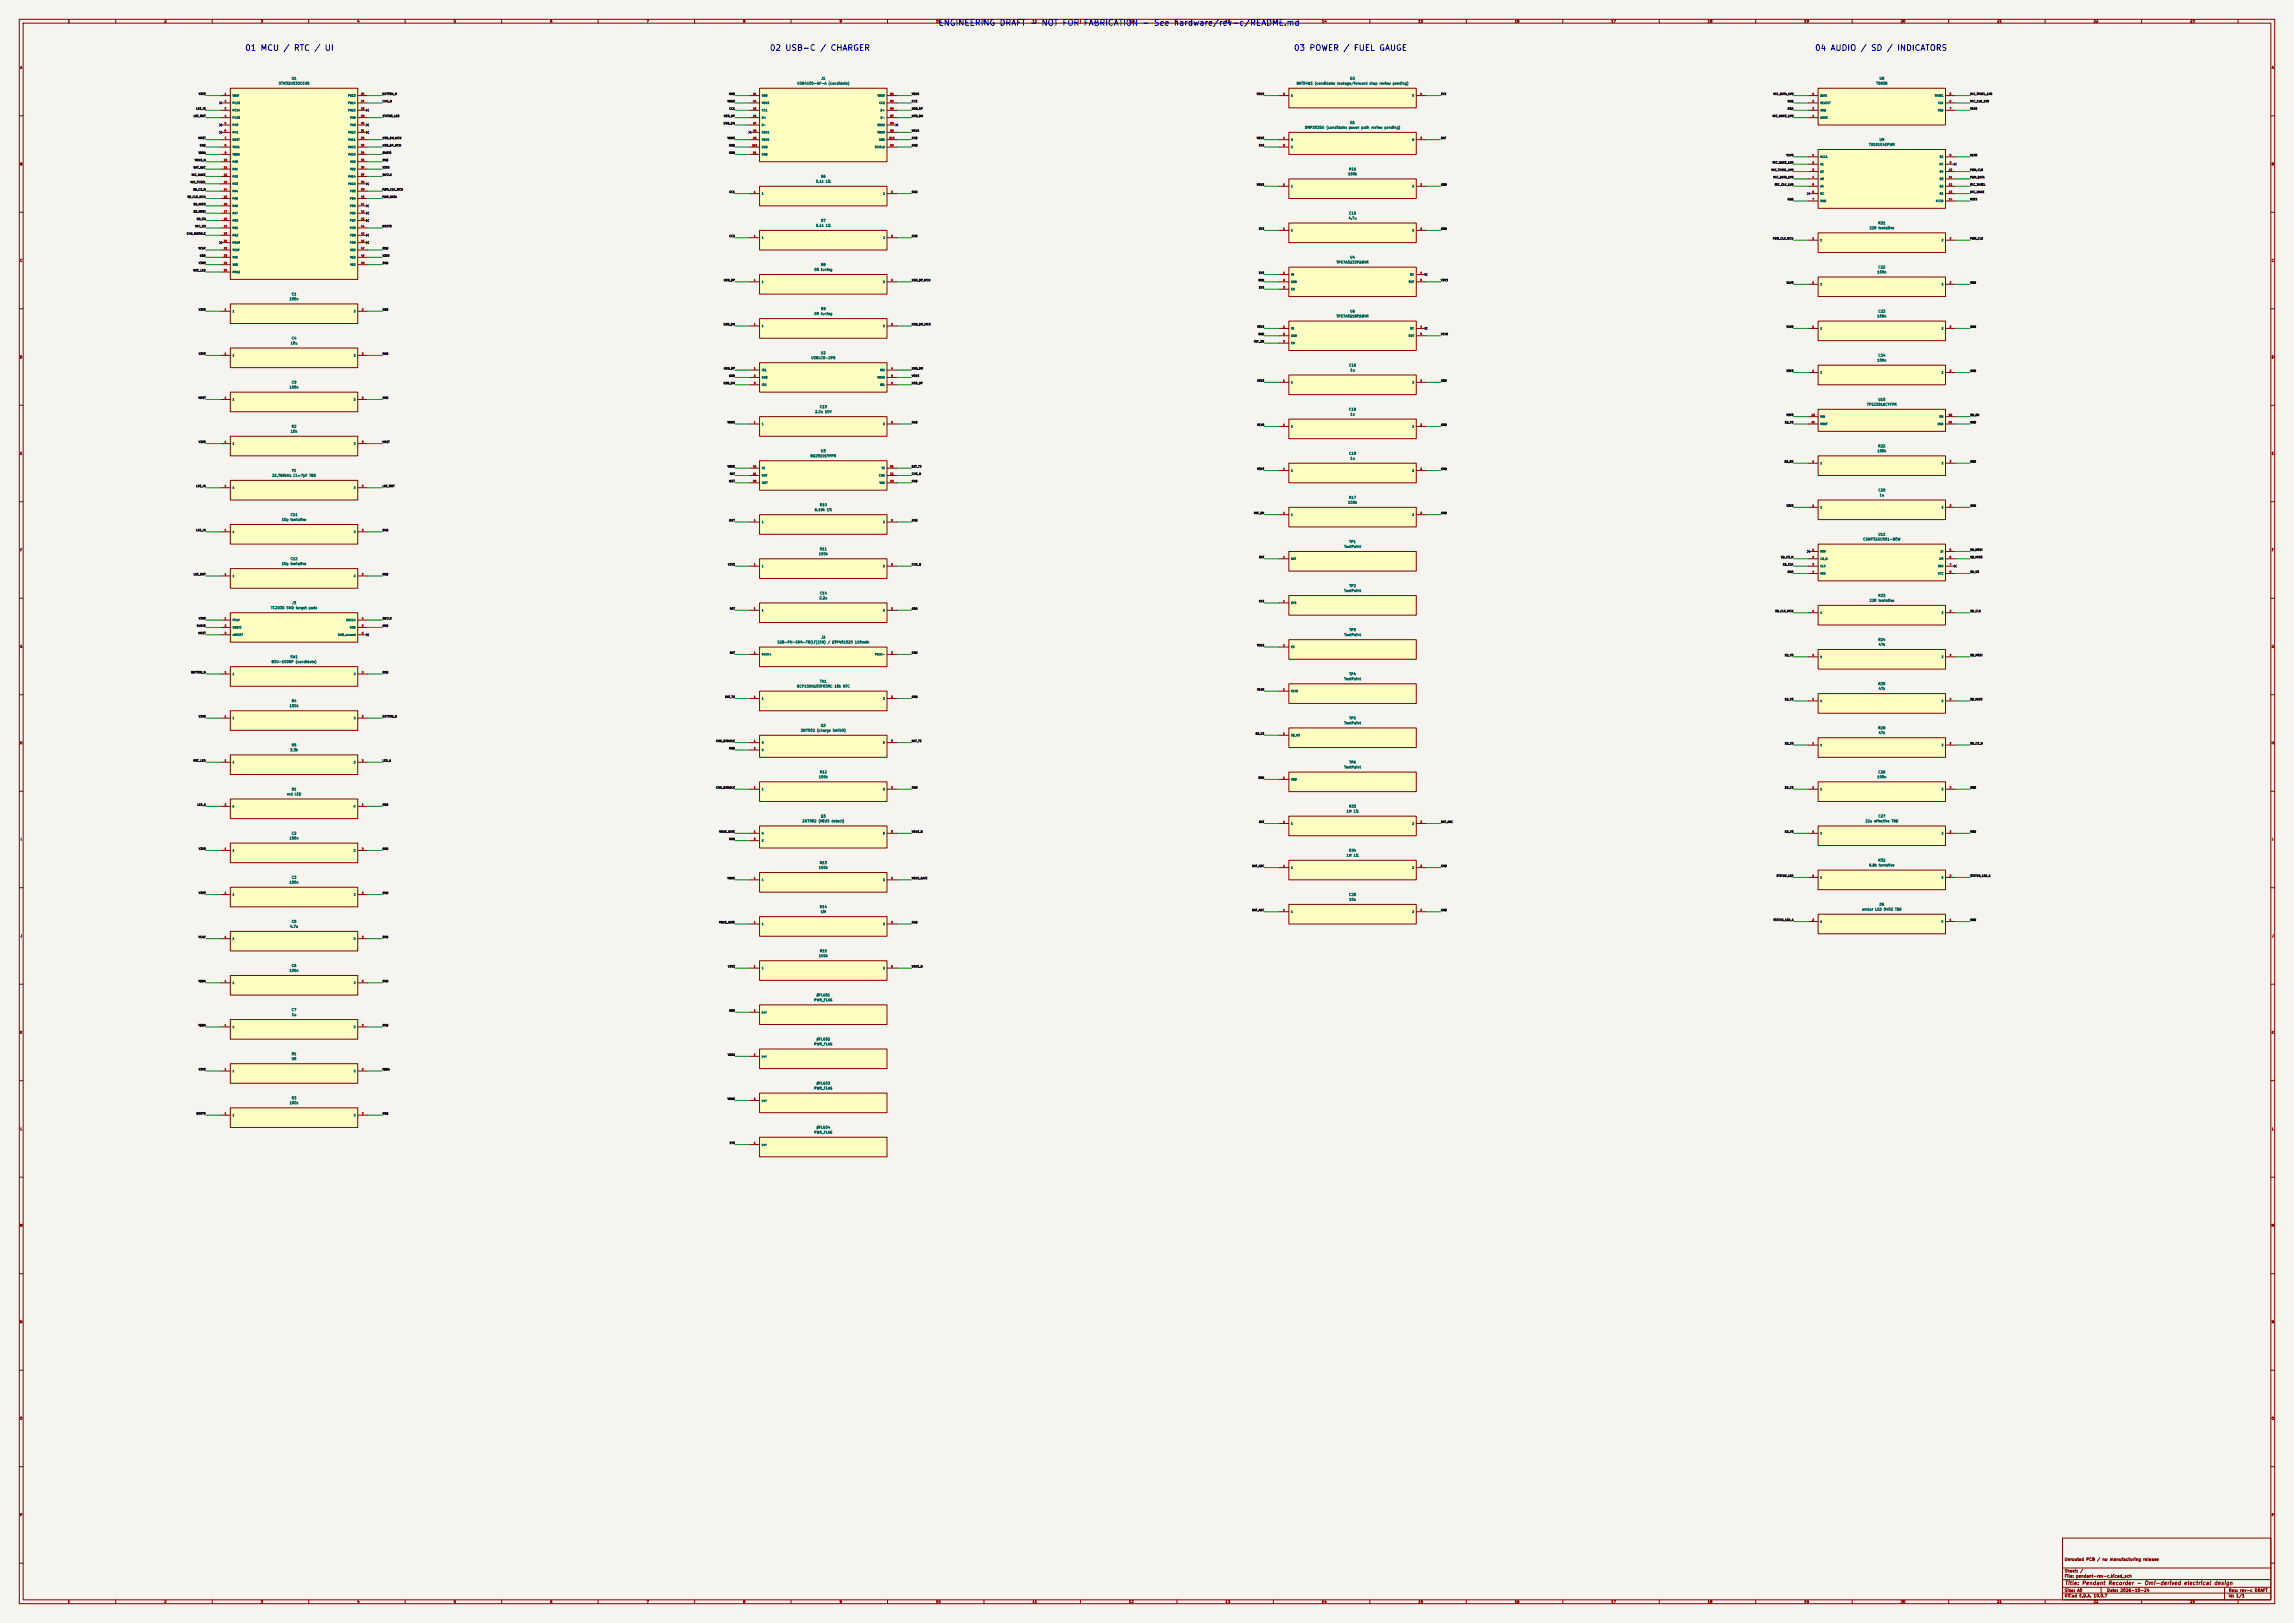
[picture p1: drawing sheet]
<svg xmlns="http://www.w3.org/2000/svg" width="1189mm" height="841mm" viewBox="0 0 1189 841" stroke-linecap="round" stroke-linejoin="round" font-family="sans-serif">
<defs><g id="words">
<g font-size="3" fill="#0000c2">
<text x="486" y="14">ENGINEERING DRAFT - NOT FOR FABRICATION - See hardware/rev-c/README.md</text>
<text x="127" y="27">01 MCU / RTC / UI</text>
<text x="399" y="27">02 USB-C / CHARGER</text>
<text x="670" y="27">03 POWER / FUEL GAUGE</text>
<text x="940" y="27">04 AUDIO / SD / INDICATORS</text>
</g>
<text font-size="2" fill="#840000" x="1070" y="822">Title: Pendant Recorder - Omi-derived electrical design</text>
<g font-size="1.5" fill="#840000">
<text x="1070" y="809">Unrouted PCB / no manufacturing release</text>
<text x="1070" y="815">Sheet: /</text>
<text x="1070" y="818">File: pendant-rev-c.kicad_sch</text>
<text x="1070" y="825">Size: A0</text>
<text x="1092" y="825">Date: 2026-10-24</text>
<text x="1155" y="825">Rev: rev-c DRAFT</text>
<text x="1070" y="828">KiCad E.D.A. 10.0.7</text>
<text x="1155" y="828">Id: 1/1</text>
</g>
<g font-size="1.3" fill="#840000">
<text x="35" y="12">1</text>
<text x="85" y="12">2</text>
<text x="135" y="12">3</text>
<text x="185" y="12">4</text>
<text x="235" y="12">5</text>
<text x="285" y="12">6</text>
<text x="335" y="12">7</text>
<text x="385" y="12">8</text>
<text x="435" y="12">9</text>
<text x="485" y="12">10</text>
<text x="535" y="12">11</text>
<text x="585" y="12">12</text>
<text x="635" y="12">13</text>
<text x="685" y="12">14</text>
<text x="735" y="12">15</text>
<text x="785" y="12">16</text>
<text x="835" y="12">17</text>
<text x="885" y="12">18</text>
<text x="935" y="12">19</text>
<text x="985" y="12">20</text>
<text x="1035" y="12">21</text>
<text x="1085" y="12">22</text>
<text x="1135" y="12">23</text>
<text x="10" y="36">A</text>
<text x="1177" y="36">A</text>
<text x="10" y="86">B</text>
<text x="1177" y="86">B</text>
<text x="10" y="136">C</text>
<text x="1177" y="136">C</text>
<text x="10" y="186">D</text>
<text x="1177" y="186">D</text>
<text x="10" y="236">E</text>
<text x="1177" y="236">E</text>
<text x="10" y="286">F</text>
<text x="1177" y="286">F</text>
<text x="10" y="336">G</text>
<text x="1177" y="336">G</text>
<text x="10" y="386">H</text>
<text x="1177" y="386">H</text>
<text x="11" y="436">I</text>
<text x="1178" y="436">I</text>
<text x="10" y="486">J</text>
<text x="1177" y="486">J</text>
<text x="10" y="536">K</text>
<text x="1177" y="536">K</text>
<text x="10" y="586">L</text>
<text x="1177" y="586">L</text>
<text x="10" y="636">M</text>
<text x="1177" y="636">M</text>
<text x="10" y="686">N</text>
<text x="1177" y="686">N</text>
<text x="10" y="736">O</text>
<text x="1177" y="736">O</text>
<text x="10" y="786">P</text>
<text x="1177" y="786">P</text>
<text x="35" y="831">1</text>
<text x="85" y="831">2</text>
<text x="135" y="831">3</text>
<text x="185" y="831">4</text>
<text x="235" y="831">5</text>
<text x="285" y="831">6</text>
<text x="335" y="831">7</text>
<text x="385" y="831">8</text>
<text x="435" y="831">9</text>
<text x="485" y="831">10</text>
<text x="535" y="831">11</text>
<text x="585" y="831">12</text>
<text x="635" y="831">13</text>
<text x="685" y="831">14</text>
<text x="735" y="831">15</text>
<text x="785" y="831">16</text>
<text x="835" y="831">17</text>
<text x="885" y="831">18</text>
<text x="935" y="831">19</text>
<text x="985" y="831">20</text>
<text x="1035" y="831">21</text>
<text x="1085" y="831">22</text>
<text x="1135" y="831">23</text>
</g>
<g font-size="1.3" fill="#006464">
<text x="151" y="42">U1</text>
<text x="426" y="42">J1</text>
<text x="700" y="42">D2</text>
<text x="974" y="42">U8</text>
<text x="144" y="44">STM32U535CEU6</text>
<text x="413" y="44">USB4105-GF-A (candidate)</text>
<text x="672" y="44">BAT54WS (candidate; leakage/forward drop review pending)</text>
<text x="972" y="44">T5838</text>
<text x="700" y="64">Q1</text>
<text x="676" y="67">DMP2035U (candidate; power path review pending)</text>
<text x="969" y="76">TXS0104EPWR</text>
<text x="974" y="73">U9</text>
<text x="699" y="89">R16</text>
<text x="423" y="95">5.1k 1%</text>
<text x="425" y="92">R6</text>
<text x="699" y="91">100k</text>
<text x="699" y="114">4.7u</text>
<text x="699" y="111">C15</text>
<text x="423" y="118">5.1k 1%</text>
<text x="425" y="115">R7</text>
<text x="969" y="119">22R tentative</text>
<text x="973" y="117">R21</text>
<text x="693" y="137">TPS7A0233PDBVR</text>
<text x="700" y="134">U4</text>
<text x="422" y="141">0R tuning</text>
<text x="425" y="138">R8</text>
<text x="973" y="142">100n</text>
<text x="973" y="139">C22</text>
<text x="150" y="156">100n</text>
<text x="151" y="153">C1</text>
<text x="425" y="161">R9</text>
<text x="422" y="164">0R tuning</text>
<text x="693" y="165">TPS7A0218PDBVR</text>
<text x="700" y="162">U6</text>
<text x="973" y="165">100n</text>
<text x="973" y="162">C23</text>
<text x="150" y="179">10u</text>
<text x="151" y="176">C4</text>
<text x="425" y="184">U2</text>
<text x="973" y="185">C24</text>
<text x="420" y="186">USBLC6-2P6</text>
<text x="699" y="190">C16</text>
<text x="973" y="188">100n</text>
<text x="700" y="193">1u</text>
<text x="150" y="202">100n</text>
<text x="151" y="199">C9</text>
<text x="973" y="208">U10</text>
<text x="422" y="214">2.2u 10V</text>
<text x="425" y="212">C13</text>
<text x="699" y="213">C18</text>
<text x="700" y="216">1u</text>
<text x="967" y="211">TPS22916CYFPR</text>
<text x="151" y="222">R2</text>
<text x="151" y="224">10k</text>
<text x="973" y="232">R22</text>
<text x="420" y="237">BQ25101YFPR</text>
<text x="425" y="235">U3</text>
<text x="699" y="236">C19</text>
<text x="700" y="238">1u</text>
<text x="973" y="235">100k</text>
<text x="151" y="245">Y1</text>
<text x="141" y="247">32.768kHz CL=7pF TBD</text>
<text x="973" y="255">C25</text>
<text x="974" y="258">1u</text>
<text x="425" y="263">R10</text>
<text x="699" y="261">100k</text>
<text x="699" y="259">R17</text>
<text x="150" y="268">C11</text>
<text x="422" y="265">6.19k 1%</text>
<text x="146" y="270">10p tentative</text>
<text x="699" y="282">TP1</text>
<text x="966" y="280">CSNP32GCR01-BOW</text>
<text x="973" y="278">U11</text>
<text x="424" y="288">100k</text>
<text x="425" y="285">R11</text>
<text x="697" y="284">TestPoint</text>
<text x="146" y="293">10p tentative</text>
<text x="150" y="291">C12</text>
<text x="699" y="304">TP2</text>
<text x="425" y="311">2.2u</text>
<text x="425" y="308">C14</text>
<text x="697" y="307">TestPoint</text>
<text x="973" y="310">R23</text>
<text x="140" y="316">TC2030 SWD target pads</text>
<text x="151" y="313">J3</text>
<text x="969" y="312">22R tentative</text>
<text x="697" y="330">TestPoint</text>
<text x="699" y="327">TP3</text>
<text x="403" y="334">S2B-PH-SM4-TB(LF)(SN) / DTP401525 110mAh</text>
<text x="426" y="331">J2</text>
<text x="973" y="332">R24</text>
<text x="974" y="335">47k</text>
<text x="150" y="341">SW1</text>
<text x="141" y="344">B3U-1000P (candidate)</text>
<text x="697" y="353">TestPoint</text>
<text x="699" y="350">TP4</text>
<text x="413" y="357">NCP15XH103F03RC 10k NTC</text>
<text x="425" y="354">TH1</text>
<text x="973" y="355">R25</text>
<text x="974" y="358">47k</text>
<text x="151" y="364">R4</text>
<text x="150" y="367">100k</text>
<text x="425" y="377">Q2</text>
<text x="697" y="376">TestPoint</text>
<text x="699" y="373">TP5</text>
<text x="415" y="379">2N7002 (charge inhibit)</text>
<text x="973" y="378">R28</text>
<text x="974" y="381">47k</text>
<text x="150" y="390">3.3k</text>
<text x="151" y="387">R5</text>
<text x="699" y="396">TP6</text>
<text x="425" y="401">R12</text>
<text x="697" y="398">TestPoint</text>
<text x="973" y="401">C26</text>
<text x="424" y="404">100k</text>
<text x="973" y="404">100n</text>
<text x="149" y="412">red LED</text>
<text x="151" y="410">D1</text>
<text x="699" y="419">R33</text>
<text x="425" y="424">Q3</text>
<text x="698" y="421">1M 1%</text>
<text x="973" y="424">C27</text>
<text x="416" y="426">2N7002 (VBUS detect)</text>
<text x="967" y="426">22u effective TBD</text>
<text x="150" y="435">100n</text>
<text x="151" y="433">C2</text>
<text x="699" y="442">R34</text>
<text x="425" y="448">R13</text>
<text x="698" y="444">1M 1%</text>
<text x="969" y="449">6.8k tentative</text>
<text x="973" y="447">R32</text>
<text x="151" y="456">C3</text>
<text x="424" y="451">100k</text>
<text x="150" y="458">100n</text>
<text x="699" y="465">C28</text>
<text x="699" y="467">10n</text>
<text x="425" y="471">R14</text>
<text x="425" y="473">1M</text>
<text x="965" y="472">amber LED 0402 TBD</text>
<text x="974" y="470">D6</text>
<text x="151" y="478">C5</text>
<text x="150" y="481">4.7u</text>
<text x="424" y="496">100k</text>
<text x="425" y="494">R15</text>
<text x="150" y="504">100n</text>
<text x="151" y="501">C6</text>
<text x="422" y="519">PWR_FLAG</text>
<text x="423" y="517">#FLG01</text>
<text x="151" y="524">C7</text>
<text x="151" y="527">1u</text>
<text x="423" y="539">#FLG02</text>
<text x="422" y="542">PWR_FLAG</text>
<text x="151" y="547">R1</text>
<text x="151" y="550">0R</text>
<text x="423" y="562">#FLG03</text>
<text x="151" y="570">R3</text>
<text x="422" y="565">PWR_FLAG</text>
<text x="150" y="572">100k</text>
<text x="422" y="588">PWR_FLAG</text>
<text x="423" y="585">#FLG04</text>
</g>
<g font-size="1" fill="#0f0f0f">
<text x="103" y="49">V3V3</text>
<text x="198" y="53">CHG_N</text>
<text x="198" y="49">BUTTON_N</text>
<text x="377" y="53">VBUS</text>
<text x="378" y="49">GND</text>
<text x="472" y="49">VBUS</text>
<text x="472" y="53">CC2</text>
<text x="651" y="49">VBUS</text>
<text x="747" y="49">SYS</text>
<text x="919" y="49">MIC_DATA_1V8</text>
<text x="926" y="53">GND</text>
<text x="1021" y="53">MIC_CLK_1V8</text>
<text x="1021" y="49">MIC_THSEL_1V8</text>
<text x="102" y="57">LSE_IN</text>
<text x="378" y="57">CC1</text>
<text x="472" y="57">USB_DP</text>
<text x="926" y="57">GND</text>
<text x="1021" y="57">V1V8</text>
<text x="100" y="61">LSE_OUT</text>
<text x="198" y="61">STATUS_LED</text>
<text x="375" y="65">USB_DM</text>
<text x="375" y="61">USB_DP</text>
<text x="472" y="61">USB_DM</text>
<text x="919" y="61">MIC_WAKE_1V8</text>
<text x="472" y="68">VBUS</text>
<text x="103" y="72">NRST</text>
<text x="103" y="76">GND</text>
<text x="198" y="76">USB_DP_MCU</text>
<text x="198" y="72">USB_DM_MCU</text>
<text x="377" y="72">VBUS</text>
<text x="378" y="76">GND</text>
<text x="472" y="72">GND</text>
<text x="472" y="76">GND</text>
<text x="651" y="72">VBUS</text>
<text x="652" y="76">SYS</text>
<text x="747" y="72">BAT</text>
<text x="101" y="84">VBUS_N</text>
<text x="103" y="80">VDDA</text>
<text x="198" y="84">GND</text>
<text x="198" y="80">SWDIO</text>
<text x="378" y="80">GND</text>
<text x="926" y="81">V1V8</text>
<text x="1021" y="81">V1V8</text>
<text x="100" y="88">BAT_ADC</text>
<text x="198" y="88">V3V3</text>
<text x="918" y="89">MIC_THSEL_1V8</text>
<text x="919" y="85">MIC_WAKE_1V8</text>
<text x="1021" y="89">PDM_CLK</text>
<text x="99" y="95">MIC_THSEL</text>
<text x="99" y="91">MIC_WAKE</text>
<text x="198" y="91">SWCLK</text>
<text x="919" y="93">MIC_DATA_1V8</text>
<text x="1021" y="93">PDM_DATA</text>
<text x="100" y="99">SD_CS_N</text>
<text x="198" y="99">PDM_CLK_MCU</text>
<text x="378" y="100">CC1</text>
<text x="472" y="100">GND</text>
<text x="651" y="96">VBUS</text>
<text x="747" y="96">GND</text>
<text x="920" y="96">MIC_CLK_1V8</text>
<text x="1021" y="100">MIC_WAKE</text>
<text x="1021" y="96">MIC_THSEL</text>
<text x="97" y="103">SD_CLK_MCU</text>
<text x="100" y="107">SD_MISO</text>
<text x="198" y="103">PDM_DATA</text>
<text x="926" y="104">GND</text>
<text x="1021" y="104">V3V3</text>
<text x="100" y="110">SD_MOSI</text>
<text x="101" y="118">MIC_EN</text>
<text x="102" y="114">SD_EN</text>
<text x="198" y="118">BOOT0</text>
<text x="652" y="119">SYS</text>
<text x="747" y="119">GND</text>
<text x="97" y="122">CHG_DISABLE</text>
<text x="378" y="123">CC2</text>
<text x="472" y="123">GND</text>
<text x="919" y="124">PDM_CLK_MCU</text>
<text x="1021" y="124">PDM_CLK</text>
<text x="103" y="129">VCAP</text>
<text x="198" y="129">GND</text>
<text x="103" y="137">V3V3</text>
<text x="103" y="133">GND</text>
<text x="198" y="133">V3V3</text>
<text x="198" y="137">GND</text>
<text x="100" y="141">REC_LED</text>
<text x="652" y="142">SYS</text>
<text x="375" y="146">USB_DP</text>
<text x="472" y="146">USB_DP_MCU</text>
<text x="652" y="146">GND</text>
<text x="652" y="150">SYS</text>
<text x="747" y="146">V3V3</text>
<text x="926" y="147">V1V8</text>
<text x="1021" y="147">GND</text>
<text x="103" y="161">V3V3</text>
<text x="198" y="161">GND</text>
<text x="375" y="169">USB_DM</text>
<text x="472" y="169">USB_DM_MCU</text>
<text x="652" y="170">V3V3</text>
<text x="652" y="174">GND</text>
<text x="747" y="174">V1V8</text>
<text x="926" y="170">V1V8</text>
<text x="1021" y="170">GND</text>
<text x="650" y="178">MIC_EN</text>
<text x="103" y="184">V3V3</text>
<text x="198" y="184">GND</text>
<text x="375" y="192">USB_DP</text>
<text x="472" y="192">USB_DM</text>
<text x="378" y="195">GND</text>
<text x="472" y="195">VBUS</text>
<text x="926" y="193">V3V3</text>
<text x="1021" y="193">GND</text>
<text x="375" y="199">USB_DM</text>
<text x="472" y="199">USB_DP</text>
<text x="652" y="198">V3V3</text>
<text x="747" y="198">GND</text>
<text x="103" y="207">NRST</text>
<text x="198" y="207">GND</text>
<text x="926" y="216">V3V3</text>
<text x="1021" y="216">SD_EN</text>
<text x="377" y="220">VBUS</text>
<text x="472" y="220">GND</text>
<text x="652" y="221">V1V8</text>
<text x="747" y="221">GND</text>
<text x="925" y="220">SD_V3</text>
<text x="1021" y="220">GND</text>
<text x="103" y="230">V3V3</text>
<text x="198" y="230">NRST</text>
<text x="925" y="240">SD_EN</text>
<text x="1021" y="240">GND</text>
<text x="377" y="242">VBUS</text>
<text x="472" y="242">BAT_TS</text>
<text x="652" y="244">V3V3</text>
<text x="747" y="244">GND</text>
<text x="378" y="250">ISET</text>
<text x="378" y="246">BAT</text>
<text x="472" y="246">CHG_N</text>
<text x="472" y="250">GND</text>
<text x="102" y="253">LSE_IN</text>
<text x="198" y="253">LSE_OUT</text>
<text x="926" y="263">V3V3</text>
<text x="1021" y="263">GND</text>
<text x="650" y="267">MIC_EN</text>
<text x="747" y="267">GND</text>
<text x="102" y="275">LSE_IN</text>
<text x="198" y="275">GND</text>
<text x="378" y="270">ISET</text>
<text x="472" y="270">GND</text>
<text x="1021" y="286">SD_MOSI</text>
<text x="377" y="293">V3V3</text>
<text x="472" y="293">CHG_N</text>
<text x="653" y="289">BAT</text>
<text x="923" y="289">SD_CS_N</text>
<text x="924" y="293">SD_CLK</text>
<text x="1021" y="289">SD_MISO</text>
<text x="100" y="298">LSE_OUT</text>
<text x="198" y="298">GND</text>
<text x="926" y="297">GND</text>
<text x="1021" y="297">SD_V3</text>
<text x="378" y="316">BAT</text>
<text x="472" y="316">GND</text>
<text x="652" y="312">SYS</text>
<text x="920" y="317">SD_CLK_MCU</text>
<text x="1021" y="317">SD_CLK</text>
<text x="103" y="321">V3V3</text>
<text x="198" y="321">SWCLK</text>
<text x="102" y="325">SWDIO</text>
<text x="103" y="329">NRST</text>
<text x="198" y="325">GND</text>
<text x="652" y="335">V3V3</text>
<text x="378" y="339">BAT</text>
<text x="472" y="339">GND</text>
<text x="925" y="340">SD_V3</text>
<text x="1021" y="340">SD_MOSI</text>
<text x="99" y="349">BUTTON_N</text>
<text x="198" y="349">GND</text>
<text x="652" y="358">V1V8</text>
<text x="376" y="362">BAT_TS</text>
<text x="472" y="362">GND</text>
<text x="925" y="363">SD_V3</text>
<text x="1021" y="363">SD_MISO</text>
<text x="103" y="372">V3V3</text>
<text x="198" y="372">BUTTON_N</text>
<text x="651" y="381">SD_V3</text>
<text x="371" y="385">CHG_DISABLE</text>
<text x="378" y="389">GND</text>
<text x="472" y="385">BAT_TS</text>
<text x="925" y="386">SD_V3</text>
<text x="1021" y="386">SD_CS_N</text>
<text x="100" y="395">REC_LED</text>
<text x="198" y="395">LED_A</text>
<text x="652" y="404">GND</text>
<text x="371" y="409">CHG_DISABLE</text>
<text x="472" y="409">GND</text>
<text x="925" y="409">SD_V3</text>
<text x="1021" y="409">GND</text>
<text x="102" y="418">LED_A</text>
<text x="198" y="418">GND</text>
<text x="373" y="432">VBUS_GATE</text>
<text x="472" y="432">VBUS_N</text>
<text x="653" y="427">BAT</text>
<text x="747" y="427">BAT_ADC</text>
<text x="925" y="432">SD_V3</text>
<text x="1021" y="432">GND</text>
<text x="378" y="436">GND</text>
<text x="103" y="441">V3V3</text>
<text x="198" y="441">GND</text>
<text x="649" y="449">BAT_ADC</text>
<text x="747" y="449">GND</text>
<text x="377" y="456">VBUS</text>
<text x="472" y="456">VBUS_GATE</text>
<text x="921" y="455">STATUS_LED</text>
<text x="1021" y="455">STATUS_LED_A</text>
<text x="103" y="463">V3V3</text>
<text x="198" y="463">GND</text>
<text x="649" y="472">BAT_ADC</text>
<text x="747" y="472">GND</text>
<text x="373" y="479">VBUS_GATE</text>
<text x="472" y="479">GND</text>
<text x="919" y="477">STATUS_LED_A</text>
<text x="1021" y="477">GND</text>
<text x="103" y="486">VCAP</text>
<text x="198" y="486">GND</text>
<text x="377" y="502">V3V3</text>
<text x="472" y="502">VBUS_N</text>
<text x="103" y="509">VDDA</text>
<text x="198" y="509">GND</text>
<text x="378" y="524">GND</text>
<text x="103" y="532">VDDA</text>
<text x="198" y="532">GND</text>
<text x="377" y="547">VDDA</text>
<text x="103" y="555">V3V3</text>
<text x="198" y="555">VDDA</text>
<text x="377" y="570">VBUS</text>
<text x="102" y="578">BOOT0</text>
<text x="198" y="578">GND</text>
<text x="378" y="593">SYS</text>
</g>
<g font-size="1" fill="#006464">
<text x="120" y="50">VBAT</text>
<text x="180" y="50">PB13</text>
<text x="395" y="50">GND</text>
<text x="455" y="50">VBUS</text>
<text x="669" y="50">A</text>
<text x="732" y="50">K</text>
<text x="943" y="50">DATA</text>
<text x="1003" y="50">THSEL</text>
<text x="120" y="54">PC13</text>
<text x="120" y="58">PC14</text>
<text x="180" y="54">PB14</text>
<text x="180" y="58">PB15</text>
<text x="395" y="54">VBUS</text>
<text x="395" y="58">CC1</text>
<text x="456" y="54">CC2</text>
<text x="456" y="58">D+</text>
<text x="943" y="54">SELECT</text>
<text x="943" y="58">GND</text>
<text x="1004" y="58">VDD</text>
<text x="1004" y="54">CLK</text>
<text x="120" y="62">PC15</text>
<text x="120" y="66">PH0</text>
<text x="181" y="62">PA8</text>
<text x="181" y="66">PA9</text>
<text x="395" y="62">D+</text>
<text x="395" y="66">D-</text>
<text x="455" y="66">SBU2</text>
<text x="456" y="62">D-</text>
<text x="943" y="62">WAKE</text>
<text x="120" y="69">PH1</text>
<text x="180" y="69">PA10</text>
<text x="395" y="69">SBU1</text>
<text x="455" y="69">VBUS</text>
<text x="120" y="73">NRST</text>
<text x="120" y="77">VSSA</text>
<text x="180" y="73">PA11</text>
<text x="180" y="77">PA12</text>
<text x="395" y="73">VBUS</text>
<text x="395" y="77">GND</text>
<text x="453" y="77">SHIELD</text>
<text x="455" y="73">GND</text>
<text x="669" y="73">G</text>
<text x="669" y="77">S</text>
<text x="732" y="73">D</text>
<text x="120" y="81">VDDA</text>
<text x="180" y="81">PA13</text>
<text x="395" y="81">GND</text>
<text x="943" y="82">VCCA</text>
<text x="1005" y="82">OE</text>
<text x="120" y="85">PA0</text>
<text x="120" y="88">PA1</text>
<text x="181" y="88">VDD</text>
<text x="181" y="85">VSS</text>
<text x="943" y="86">A1</text>
<text x="943" y="90">A2</text>
<text x="1005" y="86">NC</text>
<text x="1005" y="90">B4</text>
<text x="120" y="92">PA2</text>
<text x="180" y="92">PA14</text>
<text x="943" y="93">A3</text>
<text x="1005" y="93">B3</text>
<text x="120" y="96">PA3</text>
<text x="120" y="100">PA4</text>
<text x="180" y="96">PA15</text>
<text x="181" y="100">PB3</text>
<text x="395" y="101">1</text>
<text x="458" y="101">2</text>
<text x="669" y="97">1</text>
<text x="732" y="97">2</text>
<text x="943" y="97">A4</text>
<text x="943" y="101">NC</text>
<text x="1005" y="97">B2</text>
<text x="1005" y="101">B1</text>
<text x="120" y="104">PA5</text>
<text x="120" y="107">PA6</text>
<text x="181" y="104">PB4</text>
<text x="181" y="107">PB5</text>
<text x="943" y="105">GND</text>
<text x="1003" y="105">VCCB</text>
<text x="120" y="111">PA7</text>
<text x="181" y="111">PB6</text>
<text x="120" y="115">PB0</text>
<text x="120" y="119">PB1</text>
<text x="181" y="119">PH3</text>
<text x="181" y="115">PB7</text>
<text x="120" y="123">PB2</text>
<text x="181" y="123">PB8</text>
<text x="395" y="124">1</text>
<text x="458" y="124">2</text>
<text x="669" y="120">1</text>
<text x="732" y="120">2</text>
<text x="943" y="125">1</text>
<text x="1006" y="125">2</text>
<text x="120" y="126">PB10</text>
<text x="120" y="130">VCAP</text>
<text x="181" y="126">PB9</text>
<text x="181" y="130">VSS</text>
<text x="120" y="134">VSS</text>
<text x="120" y="138">VDD</text>
<text x="181" y="134">VDD</text>
<text x="181" y="138">VSS</text>
<text x="120" y="142">PB12</text>
<text x="669" y="143">IN</text>
<text x="731" y="143">NC</text>
<text x="395" y="147">1</text>
<text x="458" y="147">2</text>
<text x="669" y="147">GND</text>
<text x="730" y="147">OUT</text>
<text x="943" y="148">1</text>
<text x="1006" y="148">2</text>
<text x="669" y="151">EN</text>
<text x="120" y="162">1</text>
<text x="183" y="162">2</text>
<text x="395" y="170">1</text>
<text x="458" y="170">2</text>
<text x="669" y="171">IN</text>
<text x="731" y="171">NC</text>
<text x="943" y="171">1</text>
<text x="1006" y="171">2</text>
<text x="669" y="175">GND</text>
<text x="669" y="179">EN</text>
<text x="730" y="175">OUT</text>
<text x="120" y="185">1</text>
<text x="183" y="185">2</text>
<text x="395" y="193">IO1</text>
<text x="395" y="196">GND</text>
<text x="455" y="196">VBUS</text>
<text x="456" y="193">IO2</text>
<text x="943" y="194">1</text>
<text x="1006" y="194">2</text>
<text x="395" y="200">IO2</text>
<text x="456" y="200">IO1</text>
<text x="669" y="199">1</text>
<text x="732" y="199">2</text>
<text x="120" y="208">1</text>
<text x="183" y="208">2</text>
<text x="395" y="220">1</text>
<text x="458" y="220">2</text>
<text x="669" y="222">1</text>
<text x="732" y="222">2</text>
<text x="943" y="220">VOUT</text>
<text x="943" y="217">VIN</text>
<text x="1004" y="220">GND</text>
<text x="1005" y="217">ON</text>
<text x="120" y="231">1</text>
<text x="183" y="231">2</text>
<text x="395" y="243">IN</text>
<text x="457" y="243">TS</text>
<text x="669" y="245">1</text>
<text x="732" y="245">2</text>
<text x="943" y="241">1</text>
<text x="1006" y="241">2</text>
<text x="395" y="247">OUT</text>
<text x="395" y="251">ISET</text>
<text x="455" y="247">CHG</text>
<text x="456" y="251">VSS</text>
<text x="120" y="253">1</text>
<text x="183" y="253">2</text>
<text x="943" y="264">1</text>
<text x="1006" y="264">2</text>
<text x="669" y="267">1</text>
<text x="732" y="267">2</text>
<text x="395" y="271">1</text>
<text x="458" y="271">2</text>
<text x="120" y="276">1</text>
<text x="183" y="276">2</text>
<text x="943" y="287">RSV</text>
<text x="1006" y="287">DI</text>
<text x="669" y="290">BAT</text>
<text x="943" y="290">CS_N</text>
<text x="1005" y="290">DO</text>
<text x="120" y="299">1</text>
<text x="183" y="299">2</text>
<text x="395" y="294">1</text>
<text x="458" y="294">2</text>
<text x="943" y="294">CLK</text>
<text x="943" y="298">VSS</text>
<text x="1004" y="298">VCC</text>
<text x="1004" y="294">RSV</text>
<text x="395" y="317">1</text>
<text x="458" y="317">2</text>
<text x="669" y="313">SYS</text>
<text x="120" y="322">VTref</text>
<text x="179" y="322">SWCLK</text>
<text x="943" y="318">1</text>
<text x="1006" y="318">2</text>
<text x="120" y="326">SWDIO</text>
<text x="120" y="330">nRESET</text>
<text x="175" y="330">SWO_unused</text>
<text x="181" y="326">GND</text>
<text x="395" y="340">PACK+</text>
<text x="453" y="340">PACK-</text>
<text x="669" y="336">V3</text>
<text x="943" y="341">1</text>
<text x="1006" y="341">2</text>
<text x="120" y="350">1</text>
<text x="183" y="350">2</text>
<text x="669" y="359">V1V8</text>
<text x="395" y="363">1</text>
<text x="458" y="363">2</text>
<text x="943" y="364">1</text>
<text x="1006" y="364">2</text>
<text x="120" y="373">1</text>
<text x="183" y="373">2</text>
<text x="669" y="382">SD_V3</text>
<text x="395" y="386">G</text>
<text x="395" y="389">S</text>
<text x="458" y="386">D</text>
<text x="943" y="387">1</text>
<text x="1006" y="387">2</text>
<text x="120" y="396">1</text>
<text x="183" y="396">2</text>
<text x="669" y="405">GND</text>
<text x="395" y="410">1</text>
<text x="458" y="410">2</text>
<text x="943" y="410">1</text>
<text x="1006" y="410">2</text>
<text x="120" y="419">A</text>
<text x="183" y="419">K</text>
<text x="669" y="427">1</text>
<text x="732" y="427">2</text>
<text x="395" y="433">G</text>
<text x="395" y="436">S</text>
<text x="458" y="433">D</text>
<text x="943" y="433">1</text>
<text x="1006" y="433">2</text>
<text x="120" y="441">1</text>
<text x="183" y="441">2</text>
<text x="669" y="450">1</text>
<text x="732" y="450">2</text>
<text x="943" y="455">1</text>
<text x="1006" y="455">2</text>
<text x="395" y="457">1</text>
<text x="458" y="457">2</text>
<text x="120" y="464">1</text>
<text x="183" y="464">2</text>
<text x="669" y="473">1</text>
<text x="732" y="473">2</text>
<text x="395" y="480">1</text>
<text x="458" y="480">2</text>
<text x="943" y="478">A</text>
<text x="1006" y="478">K</text>
<text x="120" y="487">1</text>
<text x="183" y="487">2</text>
<text x="395" y="502">1</text>
<text x="458" y="502">2</text>
<text x="120" y="510">1</text>
<text x="183" y="510">2</text>
<text x="395" y="525">pwr</text>
<text x="120" y="533">1</text>
<text x="183" y="533">2</text>
<text x="395" y="548">pwr</text>
<text x="120" y="556">1</text>
<text x="183" y="556">2</text>
<text x="395" y="571">pwr</text>
<text x="120" y="579">1</text>
<text x="183" y="579">2</text>
<text x="395" y="594">pwr</text>
</g>
<g font-size=".9" fill="#a90000">
<text x="116" y="49">1</text>
<text x="116" y="53">2</text>
<text x="187" y="49">26</text>
<text x="187" y="53">27</text>
<text x="390" y="49">A1</text>
<text x="390" y="53">A4</text>
<text x="461" y="49">B4</text>
<text x="461" y="53">B5</text>
<text x="665" y="49">2</text>
<text x="736" y="49">1</text>
<text x="939" y="49">1</text>
<text x="939" y="53">2</text>
<text x="1010" y="49">5</text>
<text x="1010" y="53">6</text>
<text x="116" y="57">3</text>
<text x="187" y="57">28</text>
<text x="390" y="57">A5</text>
<text x="461" y="57">B6</text>
<text x="939" y="57">3</text>
<text x="1010" y="57">7</text>
<text x="116" y="61">4</text>
<text x="116" y="65">5</text>
<text x="187" y="61">29</text>
<text x="187" y="65">30</text>
<text x="390" y="61">A6</text>
<text x="390" y="65">A7</text>
<text x="461" y="61">B7</text>
<text x="461" y="65">B8</text>
<text x="939" y="61">4</text>
<text x="116" y="68">6</text>
<text x="187" y="68">31</text>
<text x="390" y="68">A8</text>
<text x="461" y="68">B9</text>
<text x="116" y="72">7</text>
<text x="116" y="76">8</text>
<text x="187" y="72">32</text>
<text x="187" y="76">33</text>
<text x="390" y="76">A12</text>
<text x="390" y="72">A9</text>
<text x="461" y="72">B12</text>
<text x="461" y="76">SH</text>
<text x="665" y="72">1</text>
<text x="665" y="76">2</text>
<text x="736" y="72">3</text>
<text x="116" y="84">10</text>
<text x="116" y="80">9</text>
<text x="187" y="80">34</text>
<text x="187" y="84">35</text>
<text x="390" y="80">B1</text>
<text x="939" y="81">1</text>
<text x="1010" y="81">8</text>
<text x="116" y="87">11</text>
<text x="187" y="87">36</text>
<text x="939" y="85">2</text>
<text x="939" y="89">3</text>
<text x="1010" y="89">10</text>
<text x="1010" y="85">9</text>
<text x="116" y="91">12</text>
<text x="116" y="95">13</text>
<text x="187" y="91">37</text>
<text x="187" y="95">38</text>
<text x="939" y="93">4</text>
<text x="1010" y="93">11</text>
<text x="116" y="99">14</text>
<text x="187" y="99">39</text>
<text x="391" y="100">1</text>
<text x="462" y="100">2</text>
<text x="665" y="96">1</text>
<text x="736" y="96">2</text>
<text x="939" y="96">5</text>
<text x="939" y="100">6</text>
<text x="1010" y="96">12</text>
<text x="1010" y="100">13</text>
<text x="116" y="103">15</text>
<text x="116" y="106">16</text>
<text x="187" y="103">40</text>
<text x="187" y="106">41</text>
<text x="939" y="104">7</text>
<text x="1010" y="104">14</text>
<text x="116" y="110">17</text>
<text x="187" y="110">42</text>
<text x="116" y="114">18</text>
<text x="116" y="118">19</text>
<text x="187" y="114">43</text>
<text x="187" y="118">44</text>
<text x="665" y="119">1</text>
<text x="736" y="119">2</text>
<text x="116" y="122">20</text>
<text x="116" y="126">21</text>
<text x="187" y="122">45</text>
<text x="187" y="126">46</text>
<text x="391" y="123">1</text>
<text x="462" y="123">2</text>
<text x="939" y="124">1</text>
<text x="1010" y="124">2</text>
<text x="116" y="129">22</text>
<text x="187" y="129">47</text>
<text x="116" y="133">23</text>
<text x="116" y="137">24</text>
<text x="187" y="133">48</text>
<text x="187" y="137">49</text>
<text x="116" y="141">25</text>
<text x="665" y="142">1</text>
<text x="736" y="142">4</text>
<text x="391" y="146">1</text>
<text x="462" y="146">2</text>
<text x="665" y="146">2</text>
<text x="665" y="150">3</text>
<text x="736" y="146">5</text>
<text x="939" y="147">1</text>
<text x="1010" y="147">2</text>
<text x="116" y="161">1</text>
<text x="187" y="161">2</text>
<text x="391" y="169">1</text>
<text x="462" y="169">2</text>
<text x="665" y="170">1</text>
<text x="665" y="174">2</text>
<text x="736" y="170">4</text>
<text x="736" y="174">5</text>
<text x="939" y="170">1</text>
<text x="1010" y="170">2</text>
<text x="665" y="178">3</text>
<text x="116" y="184">1</text>
<text x="187" y="184">2</text>
<text x="391" y="192">1</text>
<text x="462" y="192">4</text>
<text x="391" y="195">2</text>
<text x="462" y="195">5</text>
<text x="665" y="198">1</text>
<text x="736" y="198">2</text>
<text x="939" y="193">1</text>
<text x="1010" y="193">2</text>
<text x="391" y="199">3</text>
<text x="462" y="199">6</text>
<text x="116" y="207">1</text>
<text x="187" y="207">2</text>
<text x="939" y="216">A2</text>
<text x="1010" y="216">B2</text>
<text x="391" y="220">1</text>
<text x="462" y="220">2</text>
<text x="665" y="221">1</text>
<text x="736" y="221">2</text>
<text x="939" y="220">A1</text>
<text x="1010" y="220">B1</text>
<text x="116" y="230">1</text>
<text x="187" y="230">2</text>
<text x="939" y="240">1</text>
<text x="1010" y="240">2</text>
<text x="390" y="242">A2</text>
<text x="461" y="242">B1</text>
<text x="665" y="244">1</text>
<text x="736" y="244">2</text>
<text x="390" y="250">B2</text>
<text x="390" y="246">A1</text>
<text x="461" y="246">C1</text>
<text x="461" y="250">C2</text>
<text x="116" y="253">1</text>
<text x="187" y="253">2</text>
<text x="939" y="263">1</text>
<text x="1010" y="263">2</text>
<text x="665" y="266">1</text>
<text x="736" y="266">2</text>
<text x="116" y="275">1</text>
<text x="187" y="275">2</text>
<text x="391" y="270">1</text>
<text x="462" y="270">2</text>
<text x="939" y="286">1</text>
<text x="1010" y="286">5</text>
<text x="391" y="293">1</text>
<text x="462" y="293">2</text>
<text x="665" y="289">1</text>
<text x="939" y="289">2</text>
<text x="939" y="293">3</text>
<text x="1010" y="289">6</text>
<text x="1010" y="293">7</text>
<text x="116" y="298">1</text>
<text x="187" y="298">2</text>
<text x="939" y="297">4</text>
<text x="1010" y="297">8</text>
<text x="391" y="316">1</text>
<text x="462" y="316">2</text>
<text x="665" y="312">1</text>
<text x="939" y="317">1</text>
<text x="1010" y="317">2</text>
<text x="116" y="321">1</text>
<text x="187" y="321">4</text>
<text x="116" y="325">2</text>
<text x="116" y="329">3</text>
<text x="187" y="325">5</text>
<text x="187" y="329">6</text>
<text x="665" y="335">1</text>
<text x="391" y="339">1</text>
<text x="462" y="339">2</text>
<text x="939" y="340">1</text>
<text x="1010" y="340">2</text>
<text x="116" y="349">1</text>
<text x="187" y="349">2</text>
<text x="665" y="358">1</text>
<text x="391" y="362">1</text>
<text x="462" y="362">2</text>
<text x="939" y="363">1</text>
<text x="1010" y="363">2</text>
<text x="116" y="372">1</text>
<text x="187" y="372">2</text>
<text x="665" y="381">1</text>
<text x="391" y="385">1</text>
<text x="391" y="388">2</text>
<text x="462" y="385">3</text>
<text x="939" y="386">1</text>
<text x="1010" y="386">2</text>
<text x="116" y="395">1</text>
<text x="187" y="395">2</text>
<text x="665" y="404">1</text>
<text x="391" y="409">1</text>
<text x="462" y="409">2</text>
<text x="939" y="409">1</text>
<text x="1010" y="409">2</text>
<text x="116" y="418">2</text>
<text x="187" y="418">1</text>
<text x="391" y="432">1</text>
<text x="462" y="432">3</text>
<text x="665" y="427">1</text>
<text x="736" y="427">2</text>
<text x="939" y="432">1</text>
<text x="1010" y="432">2</text>
<text x="391" y="435">2</text>
<text x="116" y="440">1</text>
<text x="187" y="440">2</text>
<text x="665" y="449">1</text>
<text x="736" y="449">2</text>
<text x="391" y="456">1</text>
<text x="462" y="456">2</text>
<text x="939" y="454">1</text>
<text x="1010" y="454">2</text>
<text x="116" y="463">1</text>
<text x="187" y="463">2</text>
<text x="665" y="472">1</text>
<text x="736" y="472">2</text>
<text x="391" y="479">1</text>
<text x="462" y="479">2</text>
<text x="939" y="477">2</text>
<text x="1010" y="477">1</text>
<text x="116" y="486">1</text>
<text x="187" y="486">2</text>
<text x="391" y="501">1</text>
<text x="462" y="501">2</text>
<text x="116" y="509">1</text>
<text x="187" y="509">2</text>
<text x="391" y="524">1</text>
<text x="116" y="532">1</text>
<text x="187" y="532">2</text>
<text x="391" y="547">1</text>
<text x="116" y="555">1</text>
<text x="187" y="555">2</text>
<text x="391" y="570">1</text>
<text x="116" y="578">1</text>
<text x="187" y="578">2</text>
<text x="391" y="593">1</text>
</g>
</g></defs>
<path d="M0 0h1189v841h-1189z" fill="#f5f4ef" stroke="#f5f4ef" stroke-width=".52"/>
<g fill="none" stroke="#840000" stroke-width=".52">
<path d="M10 10h1169v821h-1169zM12 12h1165v817h-1165zM60 10v2M110 10v2M160 10v2M210 10v2M260 10v2M310 10v2M360 10v2M410 10v2M460 10v2M510 10v2"/>
<path d="M560 10v2M610 10v2M660 10v2M710 10v2M760 10v2M810 10v2M860 10v2M910 10v2M960 10v2M1010 10v2M1060 10v2M1110 10v2"/>
<path d="M1160 10v2M10 60h2M1177 60h2M10 110h2M1177 110h2M10 160h2M1177 160h2M10 210h2M1177 210h2M10 260h2M1177 260h2M10 310h2"/>
<path d="M1177 310h2M10 360h2M1177 360h2M10 410h2M1177 410h2M10 460h2M1177 460h2M10 510h2M1177 510h2M10 560h2M1177 560h2M10 610h2"/>
<path d="M1177 610h2M10 660h2M1177 660h2M10 710h2M1177 710h2M10 760h2M1177 760h2M1069 797h108v32h-108zM10 810h2M1069 818h108M1069 812h108M1177 810h2"/>
<path d="M60 829v2M110 829v2M160 829v2M210 829v2M260 829v2M310 829v2M360 829v2M410 829v2M460 829v2M510 829v2M560 829v2M610 829v2"/>
<path d="M660 829v2M710 829v2M760 829v2M810 829v2M860 829v2M910 829v2M960 829v2M1010 829v2M1060 829v2M1069 825h108M1069 822h108M1089 822v3"/>
<path d="M1110 829v2M1153 822v7M1160 829v2"/>
</g>
<path d="M942 382h66v10h-66z" fill="#ffffc2"/>
<path d="M937 386h5M942 382h66v10h-66zM1008 386h5" fill="none" stroke="#840000" stroke-width=".52"/>
<path d="M119 203h66v10h-66z" fill="#ffffc2"/>
<path d="M114 207h5M119 203h66v10h-66zM185 207h5" fill="none" stroke="#840000" stroke-width=".52"/>
<path d="M394 290h66v10h-66z" fill="#ffffc2"/>
<path d="M389 293h5M394 290h66v10h-66zM460 293h5" fill="none" stroke="#840000" stroke-width=".52"/>
<path d="M942 359h66v11h-66z" fill="#ffffc2"/>
<path d="M942 359h66v11h-66zM937 363h5M1008 363h5" fill="none" stroke="#840000" stroke-width=".52"/>
<path d="M394 188h66v15h-66z" fill="#ffffc2"/>
<path d="M389 192h5M389 196h5M389 199h5M394 188h66v15h-66zM460 192h5M460 196h5M460 199h5" fill="none" stroke="#840000" stroke-width=".52"/>
<path d="M942 337h66v10h-66z" fill="#ffffc2"/>
<path d="M942 337h66v10h-66zM937 340h5M1008 340h5" fill="none" stroke="#840000" stroke-width=".52"/>
<path d="M942 314h66v10h-66z" fill="#ffffc2"/>
<path d="M937 317h5M942 314h66v10h-66zM1008 317h5" fill="none" stroke="#840000" stroke-width=".52"/>
<path d="M394 142h66v10h-66z" fill="#ffffc2"/>
<path d="M389 146h5M394 142h66v10h-66zM460 146h5" fill="none" stroke="#840000" stroke-width=".52"/>
<path d="M394 119h66v11h-66z" fill="#ffffc2"/>
<path d="M394 119h66v11h-66zM389 123h5M460 123h5" fill="none" stroke="#840000" stroke-width=".52"/>
<path d="M394 165h66v10h-66z" fill="#ffffc2"/>
<path d="M389 169h5M394 165h66v10h-66zM460 169h5" fill="none" stroke="#840000" stroke-width=".52"/>
<path d="M668 69h66v11h-66z" fill="#ffffc2"/>
<path d="M663 72h5M663 76h5M668 69h66v11h-66zM734 72h5" fill="none" stroke="#840000" stroke-width=".52"/>
<path d="M394 46h66v38h-66z" fill="#ffffc2"/>
<g fill="none" stroke="#840000" stroke-width=".52">
<path d="M389 50h5M389 53h5M389 57h5M394 46h66v38h-66zM460 50h5M460 53h5M460 57h5M389 61h5M389 65h5M389 69h5M389 72h5M389 76h5"/>
<path d="M460 61h5M460 65h5M460 69h5M460 72h5M460 76h5M389 80h5"/>
</g>
<path d="M394 97h66v10h-66z" fill="#ffffc2"/>
<path d="M394 97h66v10h-66zM389 100h5M460 100h5" fill="none" stroke="#840000" stroke-width=".52"/>
<path d="M668 46h66v10h-66z" fill="#ffffc2"/>
<path d="M663 50h5M668 46h66v10h-66zM734 50h5" fill="none" stroke="#840000" stroke-width=".52"/>
<path d="M668 93h66v10h-66z" fill="#ffffc2"/>
<path d="M663 97h5M668 93h66v10h-66zM734 97h5" fill="none" stroke="#840000" stroke-width=".52"/>
<path d="M668 116h66v10h-66z" fill="#ffffc2"/>
<path d="M663 119h5M668 116h66v10h-66zM734 119h5" fill="none" stroke="#840000" stroke-width=".52"/>
<path d="M668 138h66v16h-66z" fill="#ffffc2"/>
<path d="M668 138h66v16h-66zM663 142h5M663 146h5M663 150h5M734 142h5M734 146h5M739 142l1 1M740 142l-1 1" fill="none" stroke="#840000" stroke-width=".52"/>
<path d="M668 194h66v10h-66z" fill="#ffffc2"/>
<path d="M663 198h5M668 194h66v10h-66zM734 198h5" fill="none" stroke="#840000" stroke-width=".52"/>
<path d="M119 46h66v99h-66z" fill="#ffffc2"/>
<g fill="none" stroke="#840000" stroke-width=".52">
<path d="M114 50h5M114 53h5M114 57h5M119 46h66v99h-66zM185 50h5M185 53h5M185 57h5M114 61h5M114 65h5M114 69h5M114 72h5M114 76h5"/>
<path d="M185 61h5M185 65h5M185 69h5M185 72h5M185 76h5M114 80h5M114 84h5M114 88h5M114 91h5M114 95h5M114 99h5M185 80h5"/>
<path d="M185 84h5M185 88h5M185 91h5M185 95h5M185 99h5M114 103h5M114 107h5M114 110h5M114 114h5M114 118h5M185 103h5M185 107h5"/>
<path d="M185 110h5M185 114h5M185 118h5M114 122h5M114 126h5M114 130h5M114 133h5M114 137h5M185 122h5M185 126h5M185 130h5M185 133h5"/>
<path d="M185 137h5M114 141h5"/>
</g>
<path d="M668 166h66v16h-66z" fill="#ffffc2"/>
<path d="M663 170h5M663 174h5M663 178h5M668 166h66v16h-66zM734 170h5M734 174h5M739 170l1 1M740 170l-1 1" fill="none" stroke="#840000" stroke-width=".52"/>
<path d="M668 217h66v10h-66z" fill="#ffffc2"/>
<path d="M668 217h66v10h-66zM663 221h5M734 221h5" fill="none" stroke="#840000" stroke-width=".52"/>
<path d="M394 589h66v10h-66z" fill="#ffffc2"/>
<path d="M389 593h5M394 589h66v10h-66z" fill="none" stroke="#840000" stroke-width=".52"/>
<path d="M394 566h66v11h-66z" fill="#ffffc2"/>
<path d="M389 570h5M394 566h66v11h-66z" fill="none" stroke="#840000" stroke-width=".52"/>
<path d="M394 544h66v10h-66z" fill="#ffffc2"/>
<path d="M389 547h5M394 544h66v10h-66z" fill="none" stroke="#840000" stroke-width=".52"/>
<path d="M394 498h66v10h-66z" fill="#ffffc2"/>
<path d="M394 498h66v10h-66zM389 502h5M460 502h5" fill="none" stroke="#840000" stroke-width=".52"/>
<path d="M394 475h66v10h-66z" fill="#ffffc2"/>
<path d="M389 479h5M394 475h66v10h-66zM460 479h5" fill="none" stroke="#840000" stroke-width=".52"/>
<path d="M394 521h66v10h-66z" fill="#ffffc2"/>
<path d="M389 525h5M394 521h66v10h-66z" fill="none" stroke="#840000" stroke-width=".52"/>
<path d="M942 236h66v10h-66z" fill="#ffffc2"/>
<path d="M942 236h66v10h-66zM937 240h5M1008 240h5" fill="none" stroke="#840000" stroke-width=".52"/>
<path d="M942 282h66v19h-66z" fill="#ffffc2"/>
<path d="M937 286h5M937 290h5M937 293h5M937 297h5M942 282h66v19h-66zM1008 286h5M1008 290h5M1008 293h5M1008 297h5" fill="none" stroke="#840000" stroke-width=".52"/>
<path d="M942 259h66v10h-66z" fill="#ffffc2"/>
<path d="M942 259h66v10h-66zM937 263h5M1008 263h5" fill="none" stroke="#840000" stroke-width=".52"/>
<path d="M668 446h66v10h-66z" fill="#ffffc2"/>
<path d="M663 450h5M668 446h66v10h-66zM734 450h5" fill="none" stroke="#840000" stroke-width=".52"/>
<path d="M668 469h66v10h-66z" fill="#ffffc2"/>
<path d="M663 472h5M668 469h66v10h-66zM734 472h5" fill="none" stroke="#840000" stroke-width=".52"/>
<path d="M668 423h66v10h-66z" fill="#ffffc2"/>
<path d="M663 427h5M668 423h66v10h-66zM734 427h5" fill="none" stroke="#840000" stroke-width=".52"/>
<path d="M668 400h66v10h-66z" fill="#ffffc2"/>
<path d="M663 404h5M668 400h66v10h-66z" fill="none" stroke="#840000" stroke-width=".52"/>
<path d="M668 377h66v10h-66z" fill="#ffffc2"/>
<path d="M668 377h66v10h-66zM663 381h5" fill="none" stroke="#840000" stroke-width=".52"/>
<path d="M668 354h66v10h-66z" fill="#ffffc2"/>
<path d="M663 358h5M668 354h66v10h-66z" fill="none" stroke="#840000" stroke-width=".52"/>
<path d="M668 331h66v11h-66z" fill="#ffffc2"/>
<path d="M663 335h5M668 331h66v11h-66z" fill="none" stroke="#840000" stroke-width=".52"/>
<path d="M668 240h66v10h-66z" fill="#ffffc2"/>
<path d="M663 244h5M668 240h66v10h-66zM734 244h5" fill="none" stroke="#840000" stroke-width=".52"/>
<path d="M668 286h66v10h-66z" fill="#ffffc2"/>
<path d="M663 290h5M668 286h66v10h-66z" fill="none" stroke="#840000" stroke-width=".52"/>
<path d="M668 263h66v10h-66z" fill="#ffffc2"/>
<path d="M663 267h5M668 263h66v10h-66zM734 267h5" fill="none" stroke="#840000" stroke-width=".52"/>
<path d="M668 309h66v10h-66z" fill="#ffffc2"/>
<path d="M663 312h5M668 309h66v10h-66z" fill="none" stroke="#840000" stroke-width=".52"/>
<path d="M394 239h66v15h-66z" fill="#ffffc2"/>
<path d="M394 239h66v15h-66zM389 246h5M389 243h5M389 250h5M460 246h5M460 243h5M460 250h5" fill="none" stroke="#840000" stroke-width=".52"/>
<path d="M394 267h66v10h-66z" fill="#ffffc2"/>
<path d="M389 271h5M394 267h66v10h-66zM460 271h5" fill="none" stroke="#840000" stroke-width=".52"/>
<path d="M942 212h66v12h-66z" fill="#ffffc2"/>
<path d="M937 220h5M937 216h5M942 212h66v12h-66zM1008 220h5M1008 216h5" fill="none" stroke="#840000" stroke-width=".52"/>
<path d="M942 166h66v11h-66z" fill="#ffffc2"/>
<path d="M937 170h5M942 166h66v11h-66zM1008 170h5" fill="none" stroke="#840000" stroke-width=".52"/>
<path d="M394 216h66v10h-66z" fill="#ffffc2"/>
<path d="M389 220h5M394 216h66v10h-66zM460 220h5" fill="none" stroke="#840000" stroke-width=".52"/>
<path d="M942 189h66v10h-66z" fill="#ffffc2"/>
<path d="M937 193h5M942 189h66v10h-66zM1008 193h5" fill="none" stroke="#840000" stroke-width=".52"/>
<path d="M394 428h66v11h-66z" fill="#ffffc2"/>
<path d="M389 432h5M389 436h5M394 428h66v11h-66zM460 432h5" fill="none" stroke="#840000" stroke-width=".52"/>
<path d="M394 405h66v10h-66z" fill="#ffffc2"/>
<path d="M389 409h5M394 405h66v10h-66zM460 409h5" fill="none" stroke="#840000" stroke-width=".52"/>
<path d="M394 452h66v10h-66z" fill="#ffffc2"/>
<path d="M389 456h5M394 452h66v10h-66zM460 456h5" fill="none" stroke="#840000" stroke-width=".52"/>
<path d="M394 381h66v11h-66z" fill="#ffffc2"/>
<path d="M389 385h5M389 389h5M394 381h66v11h-66zM460 385h5" fill="none" stroke="#840000" stroke-width=".52"/>
<path d="M394 312h66v11h-66z" fill="#ffffc2"/>
<path d="M389 316h5M394 312h66v11h-66zM460 316h5" fill="none" stroke="#840000" stroke-width=".52"/>
<path d="M119 226h66v10h-66z" fill="#ffffc2"/>
<path d="M114 230h5M119 226h66v10h-66zM185 230h5" fill="none" stroke="#840000" stroke-width=".52"/>
<path d="M119 249h66v10h-66z" fill="#ffffc2"/>
<path d="M114 253h5M119 249h66v10h-66zM185 253h5" fill="none" stroke="#840000" stroke-width=".52"/>
<path d="M119 272h66v10h-66z" fill="#ffffc2"/>
<path d="M114 276h5M119 272h66v10h-66zM185 276h5" fill="none" stroke="#840000" stroke-width=".52"/>
<path d="M394 335h66v10h-66z" fill="#ffffc2"/>
<path d="M389 339h5M394 335h66v10h-66zM460 339h5" fill="none" stroke="#840000" stroke-width=".52"/>
<path d="M394 358h66v10h-66z" fill="#ffffc2"/>
<path d="M394 358h66v10h-66zM389 362h5M460 362h5" fill="none" stroke="#840000" stroke-width=".52"/>
<path d="M942 46h66v19h-66z" fill="#ffffc2"/>
<path d="M937 50h5M937 53h5M937 57h5M942 46h66v19h-66zM1008 50h5M1008 53h5M1008 57h5M937 61h5" fill="none" stroke="#840000" stroke-width=".52"/>
<path d="M119 157h66v11h-66z" fill="#ffffc2"/>
<path d="M119 157h66v11h-66zM114 161h5M185 161h5" fill="none" stroke="#840000" stroke-width=".52"/>
<path d="M119 180h66v10h-66z" fill="#ffffc2"/>
<path d="M114 184h5M119 180h66v10h-66zM185 184h5" fill="none" stroke="#840000" stroke-width=".52"/>
<path d="M942 474h66v10h-66z" fill="#ffffc2"/>
<path d="M937 478h5M942 474h66v10h-66zM1008 478h5" fill="none" stroke="#840000" stroke-width=".52"/>
<path d="M942 428h66v10h-66z" fill="#ffffc2"/>
<path d="M937 432h5M942 428h66v10h-66zM1008 432h5" fill="none" stroke="#840000" stroke-width=".52"/>
<path d="M942 121h66v10h-66z" fill="#ffffc2"/>
<path d="M937 124h5M942 121h66v10h-66zM1008 124h5" fill="none" stroke="#840000" stroke-width=".52"/>
<path d="M942 451h66v10h-66z" fill="#ffffc2"/>
<path d="M937 455h5M942 451h66v10h-66zM1008 455h5" fill="none" stroke="#840000" stroke-width=".52"/>
<path d="M942 77h66v31h-66z" fill="#ffffc2"/>
<g fill="none" stroke="#840000" stroke-width=".52">
<path d="M942 77h66v31h-66zM937 81h5M937 85h5M937 89h5M937 93h5M937 97h5M1008 81h5M1008 85h5M1008 89h5M1008 93h5M1008 97h5M937 100h5"/>
<path d="M937 104h5M1008 100h5M1008 104h5"/>
</g>
<path d="M942 144h66v10h-66z" fill="#ffffc2"/>
<path d="M937 147h5M942 144h66v10h-66zM1008 147h5" fill="none" stroke="#840000" stroke-width=".52"/>
<path d="M119 317h66v16h-66z" fill="#ffffc2"/>
<path d="M119 317h66v16h-66zM114 321h5M114 325h5M114 329h5M185 321h5M185 325h5M185 329h5M190 329h1M191 329h-1" fill="none" stroke="#840000" stroke-width=".52"/>
<path d="M119 295h66v10h-66z" fill="#ffffc2"/>
<path d="M114 298h5M119 295h66v10h-66zM185 298h5" fill="none" stroke="#840000" stroke-width=".52"/>
<path d="M119 414h66v10h-66z" fill="#ffffc2"/>
<path d="M114 418h5M119 414h66v10h-66zM185 418h5" fill="none" stroke="#840000" stroke-width=".52"/>
<path d="M119 391h66v10h-66z" fill="#ffffc2"/>
<path d="M114 395h5M119 391h66v10h-66zM185 395h5" fill="none" stroke="#840000" stroke-width=".52"/>
<path d="M119 368h66v10h-66z" fill="#ffffc2"/>
<path d="M114 372h5M119 368h66v10h-66zM185 372h5" fill="none" stroke="#840000" stroke-width=".52"/>
<path d="M119 460h66v10h-66z" fill="#ffffc2"/>
<path d="M119 460h66v10h-66zM114 464h5M185 464h5" fill="none" stroke="#840000" stroke-width=".52"/>
<path d="M119 483h66v10h-66z" fill="#ffffc2"/>
<path d="M114 486h5M119 483h66v10h-66zM185 486h5" fill="none" stroke="#840000" stroke-width=".52"/>
<path d="M119 437h66v10h-66z" fill="#ffffc2"/>
<path d="M119 437h66v10h-66zM114 441h5M185 441h5" fill="none" stroke="#840000" stroke-width=".52"/>
<path d="M119 505h66v11h-66z" fill="#ffffc2"/>
<path d="M114 509h5M119 505h66v11h-66zM185 509h5" fill="none" stroke="#840000" stroke-width=".52"/>
<path d="M119 345h66v11h-66z" fill="#ffffc2"/>
<path d="M114 349h5M119 345h66v11h-66zM185 349h5" fill="none" stroke="#840000" stroke-width=".52"/>
<path d="M119 528h66v10h-66z" fill="#ffffc2"/>
<path d="M114 532h5M119 528h66v10h-66zM185 532h5" fill="none" stroke="#840000" stroke-width=".52"/>
<path d="M119 574h66v10h-66z" fill="#ffffc2"/>
<path d="M114 578h5M119 574h66v10h-66zM185 578h5" fill="none" stroke="#840000" stroke-width=".52"/>
<path d="M119 551h66v10h-66z" fill="#ffffc2"/>
<path d="M114 555h5M119 551h66v10h-66zM185 555h5" fill="none" stroke="#840000" stroke-width=".52"/>
<path d="M942 405h66v10h-66z" fill="#ffffc2"/>
<path d="M937 409h5M942 405h66v10h-66zM1008 409h5" fill="none" stroke="#840000" stroke-width=".52"/>
<g fill="none" stroke="#009600" stroke-width=".52">
<path d="M107 50h7M107 57h7M190 50h8M190 53h8M381 50h8M381 57h8M381 53h8M465 50h7M465 57h7M465 53h7M655 50h8M739 50h8"/>
<path d="M930 50h7M930 57h7M930 53h7M1013 50h8M1013 57h8M1013 53h8M107 72h7M107 76h7M107 61h7M190 72h8M190 76h8M190 61h8"/>
<path d="M381 72h8M381 76h8M381 61h8M381 65h8M465 69h7M465 72h7M465 76h7M465 61h7M655 72h8M655 76h8M739 72h8M930 61h7"/>
<path d="M107 99h7M107 80h7M107 91h7M107 88h7M107 84h7M107 95h7M190 99h8M190 80h8M190 91h8M190 88h8M190 84h8M381 80h8"/>
<path d="M655 97h8M739 97h8M930 97h7M930 81h7M930 89h7M930 93h7M930 85h7M1013 97h8M1013 81h8M1013 89h8M1013 93h8M107 118h7"/>
<path d="M107 103h7M107 114h7M107 110h7M107 107h7M190 118h8M190 103h8M381 100h8M465 100h7M655 119h8M739 119h8M930 104h7M1013 100h8"/>
<path d="M1013 104h8M107 137h7M107 133h7M107 130h7M107 122h7M190 137h8M190 133h8M190 130h8M381 123h8M465 123h7M930 124h7M1013 124h8"/>
<path d="M107 141h7M381 146h8M465 146h7M655 146h8M655 142h8M655 150h8M739 146h8M930 147h7M1013 147h8M107 161h7M190 161h8M381 169h8"/>
<path d="M465 169h7M655 174h8M655 178h8M655 170h8M739 174h8M930 170h7M1013 170h8M107 184h7M190 184h8M381 199h8M381 192h8M381 196h8"/>
<path d="M465 199h7M465 192h7M465 196h7M655 198h8M739 198h8M930 193h7M1013 193h8M107 207h7M190 207h8M381 220h8M465 220h7M930 220h7"/>
<path d="M930 216h7M1013 220h8M1013 216h8M107 230h7M190 230h8M655 221h8M739 221h8M107 253h7M190 253h8M381 250h8M381 246h8M381 243h8"/>
<path d="M465 250h7M465 246h7M465 243h7M655 244h8M739 244h8M930 240h7M1013 240h8M107 276h7M190 276h8M381 271h8M465 271h7M655 267h8"/>
<path d="M739 267h8M930 263h7M1013 263h8M107 298h7M190 298h8M381 293h8M465 293h7M655 290h8M930 293h7M930 290h7M930 297h7M1013 290h8"/>
<path d="M1013 297h8M1013 286h8M381 316h8M465 316h7M655 312h8M930 317h7M1013 317h8M107 325h7M107 321h7M107 329h7M190 325h8M190 321h8"/>
<path d="M381 339h8M465 339h7M655 335h8M107 349h7M190 349h8M655 358h8M930 340h7M1013 340h8M107 372h7M190 372h8M381 362h8M465 362h7"/>
<path d="M930 363h7M1013 363h8M107 395h7M190 395h8M381 389h8M381 385h8M465 385h7M655 381h8M930 386h7M1013 386h8M107 418h7M190 418h8"/>
<path d="M381 409h8M465 409h7M655 404h8M930 409h7M1013 409h8M381 432h8M381 436h8M465 432h7M655 427h8M739 427h8M930 432h7M1013 432h8"/>
<path d="M107 441h7M190 441h8M381 456h8M465 456h7M655 450h8M739 450h8M930 455h7M1013 455h8M107 464h7M190 464h8M381 479h8M465 479h7"/>
<path d="M655 472h8M739 472h8M930 478h7M1013 478h8M107 486h7M190 486h8M107 509h7M190 509h8M381 502h8M465 502h7M107 532h7M190 532h8"/>
<path d="M381 525h8M107 555h7M190 555h8M381 547h8M107 578h7M190 578h8M381 570h8M381 593h8"/>
</g>
<g fill="none" stroke="#000084" stroke-width=".52">
<path d="M114 53l1 1M115 53l-1 1M190 57l1 1M191 57l-1 1M114 68l1 1M114 64l1 1M115 68l-1 1M115 64l-1 1M190 64l1 1M190 68l1 1M191 64l-1 1M191 68l-1 1"/>
<path d="M388 68l1 1M389 68l-1 1M464 64l1 1M465 64l-1 1M190 95l1 1M191 95l-1 1M937 100l1 1M938 100l-1 1M1013 84l1 2M1014 84l-1 2M190 106l1 1M190 110l1 1"/>
<path d="M190 114l1 1M191 106l-1 1M191 110l-1 1M191 114l-1 1M114 125l1 1M115 125l-1 1M190 121l1 2M190 125l1 1M191 121l-1 2M191 125l-1 1M739 142l1 1M740 142l-1 1"/>
<path d="M739 170l1 1M740 170l-1 1M937 285l1 1M938 285l-1 1M1013 293l1 1M1014 293l-1 1M190 328l1 2M191 328l-1 2"/>
</g>
<use href="#words"/>
</svg>
